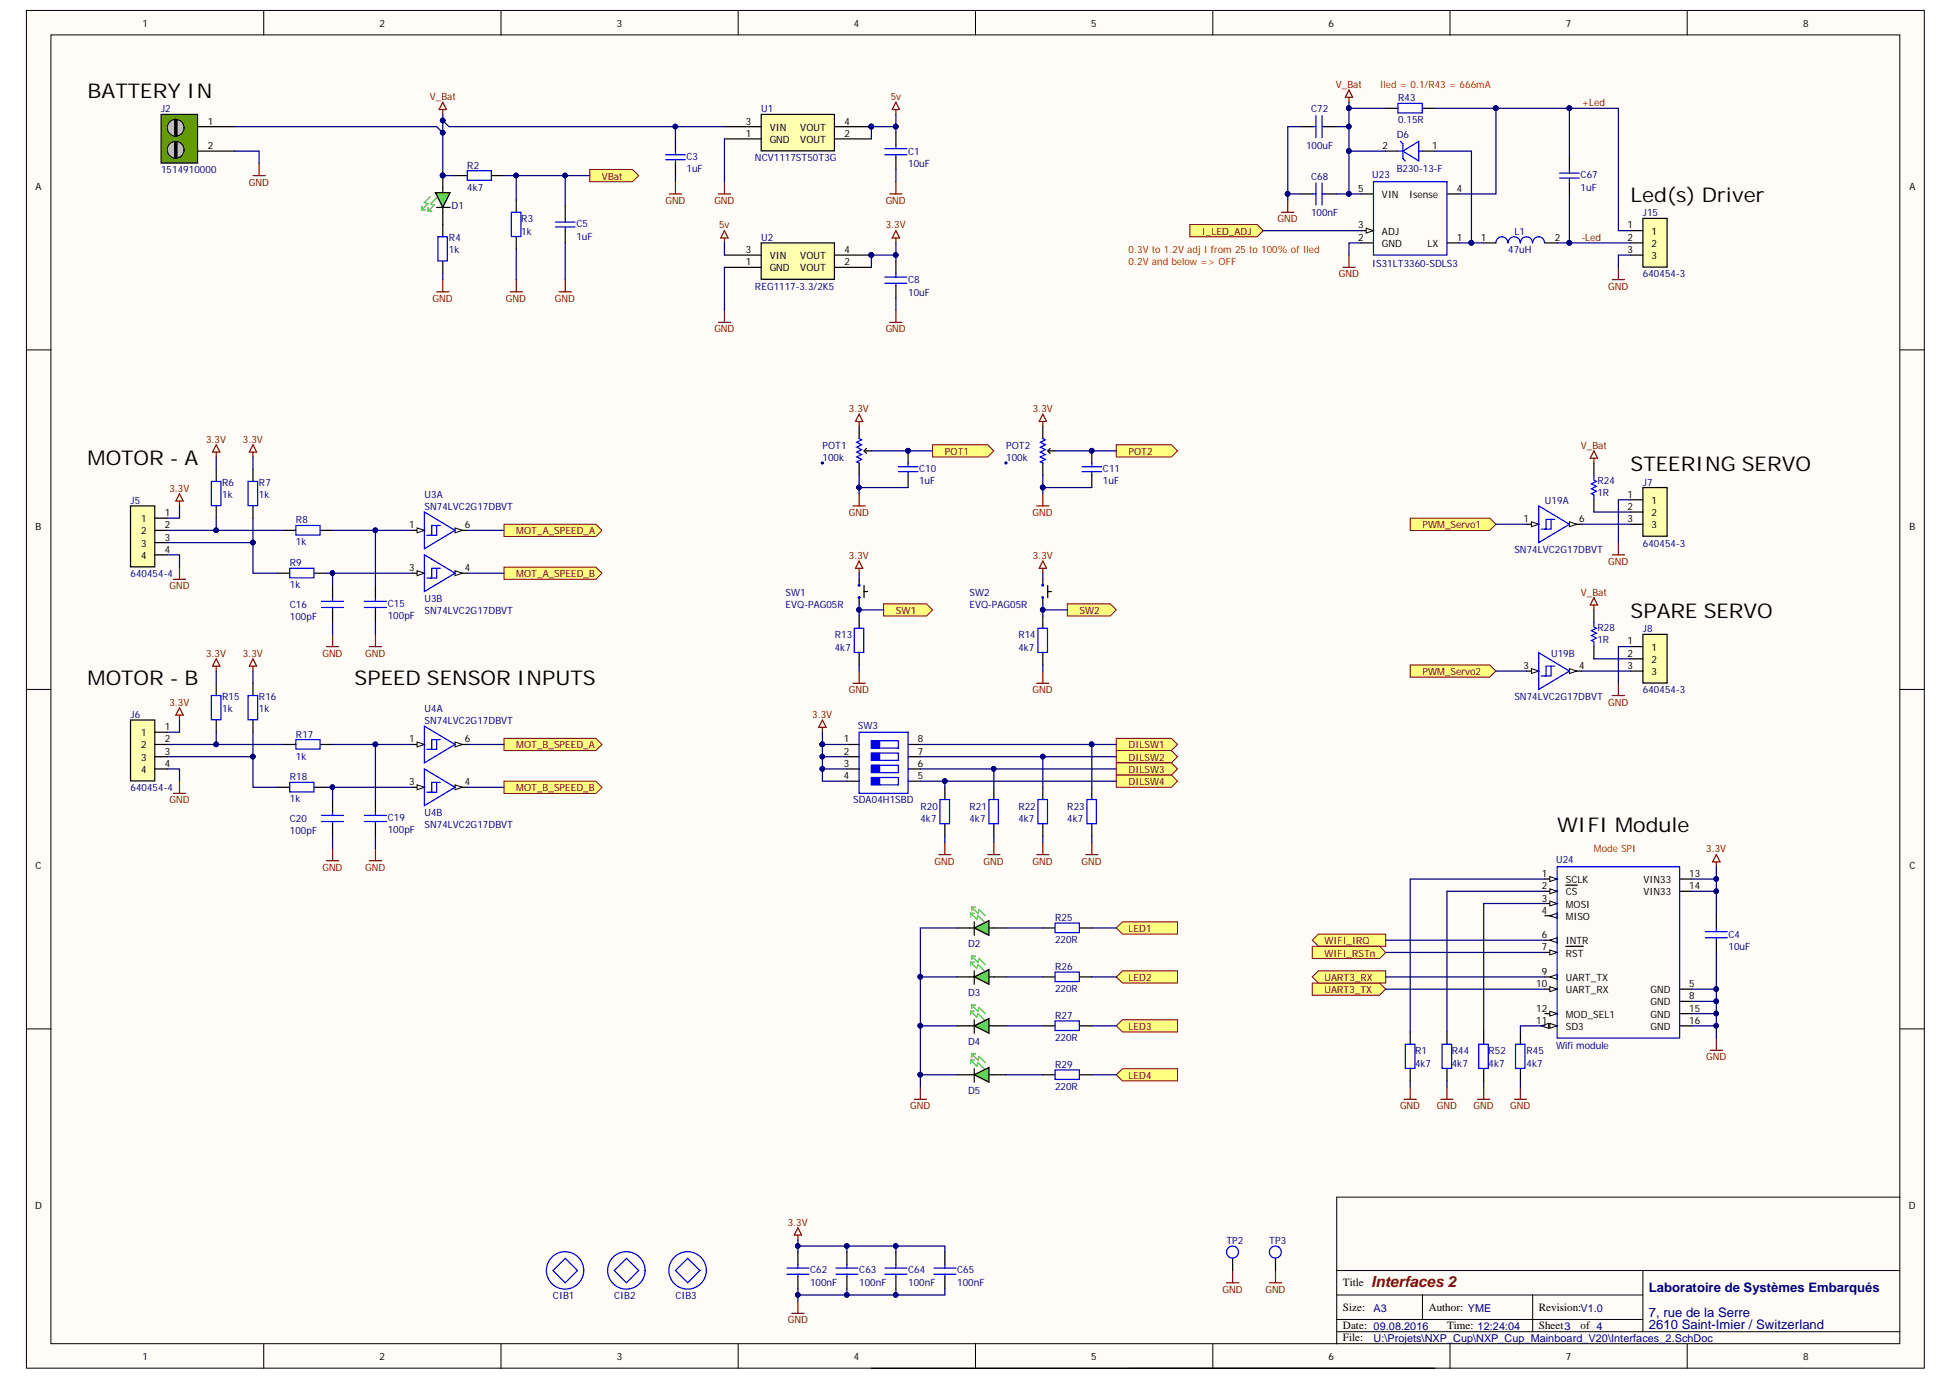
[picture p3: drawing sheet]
<svg xmlns="http://www.w3.org/2000/svg" width="297mm" height="210mm" viewBox="0 0 297 210" stroke-linecap="round" stroke-linejoin="round" font-family="sans-serif">
<defs><g id="words">
<g font-size="3.1">
<text x="13.3" y="14.9">BATTERY IN</text>
<text x="247.9" y="30.7">Led(s) Driver</text>
<text x="13.3" y="70.7">MOTOR - A</text>
<text x="247.9" y="71.6">STEERING SERVO</text>
<text x="247.9" y="93.9">SPARE SERVO</text>
<text x="13.3" y="104.2">MOTOR - B</text>
<text x="53.9" y="104.2">SPEED SENSOR INPUTS</text>
<text x="236.7" y="126.5">WIFI Module</text>
</g>
<text font-size="2.3" fill="#800000" x="208.4" y="195.6">Interfaces 2</text>
<g font-size="2" fill="#000080">
<text x="250.7" y="196.4">Laboratoire de Systèmes Embarqués</text>
<text x="250.7" y="200.1">7, rue de la Serre</text>
<text x="250.7" y="202">2610 Saint-Imier / Switzerland</text>
</g>
<g font-size="1.7">
<text x="204.2" y="195.5">Title</text>
<text x="204.2" y="199.2">Size:</text>
<text x="204.2" y="202">Date: 09.08.2016</text>
<text x="204.2" y="203.9">File:</text>
<text x="217.2" y="199.2">Author: YME</text>
<text x="220" y="202">Time: 12:24:04</text>
<text x="233.9" y="199.2">Revision:V1.0</text>
<text x="233.9" y="202">Sheet3</text>
<text x="240.3" y="202">of 4</text>
</g>
<g font-size="1.6" fill="#000080">
<text x="208.8" y="203.9">U:\Projets\NXP_Cup\NXP_Cup_Mainboard_V20\Interfaces_2.SchDoc</text>
<text x="208.8" y="199.5">A3</text>
</g>
<g font-size="1.5">
<text x="21.7" y="4.1">1</text>
<text x="57.7" y="4.1">2</text>
<text x="93.7" y="4.1">3</text>
<text x="129.8" y="4.1">4</text>
<text x="165.9" y="4.1">5</text>
<text x="202" y="4.1">6</text>
<text x="238" y="4.1">7</text>
<text x="274.1" y="4.1">8</text>
<text x="31.6" y="18.9">1</text>
<text x="31.6" y="22.6">2</text>
<text x="113.4" y="20.8">1</text>
<text x="113.4" y="18.9">3</text>
<text x="117" y="21.7">GND</text>
<text x="117" y="19.9">VIN</text>
<text x="121.7" y="21.7">VOUT</text>
<text x="121.7" y="19.9">VOUT</text>
<text x="128.4" y="20.8">2</text>
<text x="128.4" y="18.9">4</text>
<text x="210.2" y="22.6">2</text>
<text x="217.7" y="22.6">1</text>
<text x="5.4" y="28.9">A</text>
<text x="206.4" y="29.2">5</text>
<text x="221.5" y="29.2">4</text>
<text x="290.3" y="28.9">A</text>
<text x="206.4" y="34.7">3</text>
<text x="210.1" y="35.7">ADJ</text>
<text x="210.1" y="30.1">VIN</text>
<text x="214.2" y="30.1">Isense</text>
<text x="247.4" y="34.7">1</text>
<text x="251.1" y="35.7">1</text>
<text x="113.4" y="40.3">1</text>
<text x="113.4" y="38.4">3</text>
<text x="117" y="41.2">GND</text>
<text x="117" y="39.4">VIN</text>
<text x="121.7" y="41.2">VOUT</text>
<text x="121.7" y="39.4">VOUT</text>
<text x="128.4" y="40.3">2</text>
<text x="128.4" y="38.4">4</text>
<text x="206.4" y="36.6">2</text>
<text x="210.1" y="37.5">GND</text>
<text x="217" y="37.5">LX</text>
<text x="221.5" y="36.6">1</text>
<text x="225.1" y="36.6">1</text>
<text x="236.3" y="36.6">2</text>
<text x="247.4" y="36.6">2</text>
<text x="247.4" y="38.4">3</text>
<text x="251.1" y="37.5">2</text>
<text x="251.1" y="39.4">3</text>
<text x="247.4" y="75.7">1</text>
<text x="247.4" y="77.5">2</text>
<text x="251.1" y="76.6">1</text>
<text x="5.4" y="80.5">B</text>
<text x="21.4" y="79.4">1</text>
<text x="21.4" y="81.2">2</text>
<text x="21.4" y="83.1">3</text>
<text x="25" y="78.4">1</text>
<text x="25" y="80.3">2</text>
<text x="25" y="82.2">3</text>
<text x="62.2" y="80.3">1</text>
<text x="70.7" y="80.3">6</text>
<text x="231.6" y="79.4">1</text>
<text x="240.1" y="79.4">6</text>
<text x="247.4" y="79.4">3</text>
<text x="251.1" y="78.4">2</text>
<text x="251.1" y="80.3">3</text>
<text x="290.3" y="80.5">B</text>
<text x="21.4" y="84.9">4</text>
<text x="25" y="84">4</text>
<text x="62.2" y="86.8">3</text>
<text x="70.7" y="86.8">4</text>
<text x="231.6" y="101.7">3</text>
<text x="240.1" y="101.7">4</text>
<text x="247.4" y="98">1</text>
<text x="247.4" y="99.8">2</text>
<text x="247.4" y="101.7">3</text>
<text x="251.1" y="98.9">1</text>
<text x="251.1" y="100.7">2</text>
<text x="251.1" y="102.6">3</text>
<text x="21.4" y="111.9">1</text>
<text x="21.4" y="113.8">2</text>
<text x="25" y="111">1</text>
<text x="25" y="112.8">2</text>
<text x="62.2" y="112.8">1</text>
<text x="70.7" y="112.8">6</text>
<text x="128.3" y="112.8">1</text>
<text x="139.5" y="112.8">8</text>
<text x="21.4" y="115.6">3</text>
<text x="21.4" y="117.5">4</text>
<text x="25" y="114.7">3</text>
<text x="25" y="116.5">4</text>
<text x="62.2" y="119.3">3</text>
<text x="70.7" y="119.3">4</text>
<text x="128.3" y="114.7">2</text>
<text x="128.3" y="116.5">3</text>
<text x="128.3" y="118.4">4</text>
<text x="139.5" y="118.4">5</text>
<text x="139.5" y="116.5">6</text>
<text x="139.5" y="114.7">7</text>
<text x="5.4" y="132.1">C</text>
<text x="234.4" y="137">3</text>
<text x="234.4" y="133.3">1</text>
<text x="234.4" y="135.2">2</text>
<text x="238" y="138">MOSI</text>
<text x="238" y="134.2">SCLK</text>
<text x="238" y="136.1">CS</text>
<text x="249.8" y="134.2">VIN33</text>
<text x="249.8" y="136.1">VIN33</text>
<text x="256.8" y="133.3">13</text>
<text x="256.8" y="135.2">14</text>
<text x="290.3" y="132.1">C</text>
<text x="234.4" y="138.9">4</text>
<text x="234.4" y="142.6">6</text>
<text x="238" y="139.8">MISO</text>
<text x="238" y="143.5">INTR</text>
<text x="234.4" y="144.5">7</text>
<text x="234.4" y="148.2">9</text>
<text x="238" y="145.4">RST</text>
<text x="238" y="149.1">UART_TX</text>
<text x="233.5" y="155.6">11</text>
<text x="233.5" y="150">10</text>
<text x="233.5" y="153.8">12</text>
<text x="238" y="151">UART_RX</text>
<text x="238" y="154.7">MOD_SEL1</text>
<text x="250.9" y="151">GND</text>
<text x="250.9" y="152.8">GND</text>
<text x="250.9" y="154.7">GND</text>
<text x="256.8" y="150">5</text>
<text x="256.8" y="151.9">8</text>
<text x="256.8" y="153.8">15</text>
<text x="256.8" y="155.6">16</text>
<text x="238" y="156.5">SD3</text>
<text x="250.9" y="156.5">GND</text>
<text x="5.4" y="183.7">D</text>
<text x="290.2" y="183.7">D</text>
<text x="21.7" y="206.7">1</text>
<text x="57.7" y="206.7">2</text>
<text x="93.7" y="206.7">3</text>
<text x="129.8" y="206.7">4</text>
<text x="165.9" y="206.7">5</text>
<text x="202" y="206.7">6</text>
<text x="238" y="206.7">7</text>
<text x="274.1" y="206.7">8</text>
</g>
<g font-size="1.5" fill="#000080">
<text x="24.5" y="17.1">J2</text>
<text x="115.7" y="17.1">U1</text>
<text x="199.3" y="17.1">C72</text>
<text x="212.5" y="15.4">R43</text>
<text x="138.1" y="23.6">C1</text>
<text x="198.5" y="22.6">100uF</text>
<text x="212.3" y="21">D6</text>
<text x="212.5" y="18.8">0.15R</text>
<text x="24.5" y="26.4">1514910000</text>
<text x="71" y="29">4k7</text>
<text x="71" y="25.6">R2</text>
<text x="104.4" y="24.3">C3</text>
<text x="104.4" y="26.2">1uF</text>
<text x="114.8" y="24.5">NCV1117ST50T3G</text>
<text x="138.1" y="25.4">10uF</text>
<text x="199.3" y="27.3">C68</text>
<text x="208.6" y="27.1">U23</text>
<text x="212.3" y="26.2">B230-13-F</text>
<text x="240.3" y="27.1">C67</text>
<text x="240.3" y="29">1uF</text>
<text x="68.6" y="31.8">D1</text>
<text x="79.2" y="33.8">R3</text>
<text x="79.2" y="35.7">1k</text>
<text x="87.6" y="34.6">C5</text>
<text x="199.3" y="32.9">100nF</text>
<text x="230.2" y="35.7">L1</text>
<text x="249.7" y="32.9">J15</text>
<text x="68.2" y="36.6">R4</text>
<text x="68.2" y="38.4">1k</text>
<text x="87.6" y="36.4">1uF</text>
<text x="115.7" y="36.6">U2</text>
<text x="208.6" y="40.5">IS31LT3360-SDLS3</text>
<text x="229.3" y="38.4">47uH</text>
<text x="114.8" y="44">REG1117-3.3/2K5</text>
<text x="138.1" y="44.9">10uF</text>
<text x="138.1" y="43.1">C8</text>
<text x="249.7" y="42.2">640454-3</text>
<text x="125" y="68.2">POT1</text>
<text x="125" y="70.1">100k</text>
<text x="139.7" y="71.7">C10</text>
<text x="152.9" y="68.2">POT2</text>
<text x="152.9" y="70.1">100k</text>
<text x="167.7" y="71.7">C11</text>
<text x="19.8" y="76.6">J5</text>
<text x="33.8" y="73.8">R6</text>
<text x="33.8" y="75.7">1k</text>
<text x="39.4" y="73.8">R7</text>
<text x="39.4" y="75.7">1k</text>
<text x="64.5" y="75.7">U3A</text>
<text x="64.5" y="77.5">SN74LVC2G17DBVT</text>
<text x="139.7" y="73.6">1uF</text>
<text x="167.7" y="73.6">1uF</text>
<text x="234.9" y="76.6">U19A</text>
<text x="242.8" y="73.6">R24</text>
<text x="242.8" y="75.4">1R</text>
<text x="249.7" y="73.8">J7</text>
<text x="45" y="79.5">R8</text>
<text x="45" y="82.9">1k</text>
<text x="249.7" y="83.1">640454-3</text>
<text x="19.8" y="87.7">640454-4</text>
<text x="44.1" y="86">R9</text>
<text x="44.1" y="89.4">1k</text>
<text x="230.2" y="84">SN74LVC2G17DBVT</text>
<text x="44.1" y="94.2">100pF</text>
<text x="44.1" y="92.4">C16</text>
<text x="58.9" y="94.1">100pF</text>
<text x="58.9" y="92.2">C15</text>
<text x="64.5" y="91.5">U3B</text>
<text x="64.5" y="93.3">SN74LVC2G17DBVT</text>
<text x="119.4" y="90.5">SW1</text>
<text x="119.4" y="92.4">EVQ-PAG05R</text>
<text x="147.4" y="90.5">SW2</text>
<text x="147.4" y="92.4">EVQ-PAG05R</text>
<text x="242.8" y="95.9">R28</text>
<text x="126.9" y="98.9">4k7</text>
<text x="126.9" y="97">R13</text>
<text x="154.8" y="98.9">4k7</text>
<text x="154.8" y="97">R14</text>
<text x="235.8" y="99.8">U19B</text>
<text x="242.8" y="97.8">1R</text>
<text x="249.7" y="96.1">J8</text>
<text x="33.8" y="106.3">R15</text>
<text x="39.4" y="106.3">R16</text>
<text x="230.2" y="106.3">SN74LVC2G17DBVT</text>
<text x="249.7" y="105.4">640454-3</text>
<text x="19.8" y="109.1">J6</text>
<text x="33.8" y="108.2">1k</text>
<text x="39.4" y="108.2">1k</text>
<text x="45" y="112.1">R17</text>
<text x="64.5" y="108.2">U4A</text>
<text x="64.5" y="110">SN74LVC2G17DBVT</text>
<text x="130.4" y="110.8">SW3</text>
<text x="44.1" y="118.6">R18</text>
<text x="45" y="115.4">1k</text>
<text x="19.8" y="120.3">640454-4</text>
<text x="44.1" y="121.9">1k</text>
<text x="44.1" y="124.9">C20</text>
<text x="58.9" y="124.7">C19</text>
<text x="64.5" y="124">U4B</text>
<text x="64.5" y="125.8">SN74LVC2G17DBVT</text>
<text x="129.7" y="122.1">SDA04H1SBD</text>
<text x="139.9" y="124.9">4k7</text>
<text x="139.9" y="123">R20</text>
<text x="147.4" y="124.9">4k7</text>
<text x="147.4" y="123">R21</text>
<text x="154.8" y="124.9">4k7</text>
<text x="154.8" y="123">R22</text>
<text x="162.3" y="124.9">4k7</text>
<text x="162.3" y="123">R23</text>
<text x="44.1" y="126.8">100pF</text>
<text x="58.9" y="126.6">100pF</text>
<text x="236.5" y="131.2">U24</text>
<text x="147.2" y="143.9">D2</text>
<text x="160.4" y="143.3">220R</text>
<text x="160.4" y="140">R25</text>
<text x="262.8" y="142.6">C4</text>
<text x="160.4" y="147.4">R26</text>
<text x="262.8" y="144.5">10uF</text>
<text x="147.2" y="151.3">D3</text>
<text x="160.4" y="150.8">220R</text>
<text x="160.4" y="154.9">R27</text>
<text x="147.2" y="158.8">D4</text>
<text x="160.4" y="158.2">220R</text>
<text x="215.1" y="160.3">R1</text>
<text x="220.7" y="160.3">R44</text>
<text x="226.3" y="160.3">R52</text>
<text x="232.1" y="160.3">R45</text>
<text x="236.5" y="159.5">Wifi module</text>
<text x="147.2" y="166.2">D5</text>
<text x="160.4" y="165.7">220R</text>
<text x="160.4" y="162.3">R29</text>
<text x="215.1" y="162.1">4k7</text>
<text x="220.7" y="162.1">4k7</text>
<text x="226.3" y="162.1">4k7</text>
<text x="232.1" y="162.1">4k7</text>
<text x="186.4" y="189.1">TP2</text>
<text x="193" y="189.1">TP3</text>
<text x="84.1" y="197.4">CIB1</text>
<text x="93.4" y="197.4">CIB2</text>
<text x="102.7" y="197.4">CIB3</text>
<text x="123.1" y="195.4">100nF</text>
<text x="123.1" y="193.5">C62</text>
<text x="130.6" y="195.4">100nF</text>
<text x="130.6" y="193.5">C63</text>
<text x="138.1" y="195.4">100nF</text>
<text x="138.1" y="193.5">C64</text>
<text x="145.5" y="195.4">100nF</text>
<text x="145.5" y="193.5">C65</text>
</g>
<g font-size="1.5" fill="#800000">
<text x="65.3" y="15.2">V_Bat</text>
<text x="135.4" y="15.2">5v</text>
<text x="203.1" y="13.4">V_Bat</text>
<text x="240.4" y="16.1">+Led</text>
<text x="37.8" y="28.2">GND</text>
<text x="91.5" y="27.3">VBat</text>
<text x="101.1" y="31">GND</text>
<text x="108.6" y="31">GND</text>
<text x="109.3" y="34.7">5v</text>
<text x="134.6" y="31">GND</text>
<text x="134.6" y="34.7">3.3V</text>
<text x="182.7" y="35.7">I_LED_ADJ</text>
<text x="194.2" y="33.8">GND</text>
<text x="240.4" y="36.6">-Led</text>
<text x="65.8" y="45.9">GND</text>
<text x="76.9" y="45.9">GND</text>
<text x="84.4" y="45.9">GND</text>
<text x="203.5" y="42.2">GND</text>
<text x="244.5" y="44">GND</text>
<text x="108.6" y="50.5">GND</text>
<text x="134.6" y="50.5">GND</text>
<text x="129.1" y="62.6">3.3V</text>
<text x="157" y="62.6">3.3V</text>
<text x="31.3" y="67.3">3.3V</text>
<text x="36.9" y="67.3">3.3V</text>
<text x="143.6" y="69.2">POT1</text>
<text x="171.6" y="69.2">POT2</text>
<text x="240.3" y="68.2">V_Bat</text>
<text x="25.8" y="74.7">3.3V</text>
<text x="78.5" y="81.2">MOT_A_SPEED_A</text>
<text x="129.1" y="78.4">GND</text>
<text x="157" y="78.4">GND</text>
<text x="216.3" y="80.3">PWM_Servo1</text>
<text x="25.8" y="89.6">GND</text>
<text x="78.5" y="87.7">MOT_A_SPEED_B</text>
<text x="129.1" y="84.9">3.3V</text>
<text x="157" y="84.9">3.3V</text>
<text x="244.5" y="85.9">GND</text>
<text x="136.2" y="93.3">SW1</text>
<text x="164.1" y="93.3">SW2</text>
<text x="240.3" y="90.5">V_Bat</text>
<text x="31.3" y="99.8">3.3V</text>
<text x="36.9" y="99.8">3.3V</text>
<text x="49" y="99.8">GND</text>
<text x="55.5" y="99.8">GND</text>
<text x="25.8" y="107.3">3.3V</text>
<text x="129.1" y="105.4">GND</text>
<text x="157" y="105.4">GND</text>
<text x="216.3" y="102.6">PWM_Servo2</text>
<text x="244.5" y="107.3">GND</text>
<text x="78.5" y="113.8">MOT_B_SPEED_A</text>
<text x="123.5" y="109.1">3.3V</text>
<text x="171.6" y="113.8">DILSW1</text>
<text x="171.6" y="115.6">DILSW2</text>
<text x="171.6" y="117.5">DILSW3</text>
<text x="171.6" y="119.3">DILSW4</text>
<text x="25.8" y="122.1">GND</text>
<text x="78.5" y="120.3">MOT_B_SPEED_B</text>
<text x="142.1" y="131.5">GND</text>
<text x="149.5" y="131.5">GND</text>
<text x="157" y="131.5">GND</text>
<text x="164.4" y="131.5">GND</text>
<text x="259.4" y="129.6">3.3V</text>
<text x="49" y="132.4">GND</text>
<text x="55.5" y="132.4">GND</text>
<text x="171.6" y="141.7">LED1</text>
<text x="201.3" y="143.5">WIFI_IRQ</text>
<text x="171.6" y="149.1">LED2</text>
<text x="201.3" y="145.4">WIFI_RSTn</text>
<text x="201.3" y="149.1">UART3_RX</text>
<text x="201.3" y="151">UART3_TX</text>
<text x="171.6" y="156.5">LED3</text>
<text x="259.4" y="161.2">GND</text>
<text x="171.6" y="164">LED4</text>
<text x="138.4" y="168.6">GND</text>
<text x="212.8" y="168.6">GND</text>
<text x="218.4" y="168.6">GND</text>
<text x="224" y="168.6">GND</text>
<text x="229.6" y="168.6">GND</text>
<text x="119.8" y="186.3">3.3V</text>
<text x="185.8" y="196.5">GND</text>
<text x="192.4" y="196.5">GND</text>
<text x="119.8" y="201.1">GND</text>
</g>
<g font-size="1.5" fill="#f00">
<text x="209.7" y="13.4">Iled = 0.1/R43 = 666mA</text>
<text x="171.6" y="38.4">0.3V to 1.2V adj I from 25 to 100% ofIled</text>
<text x="171.6" y="40.3">0.2V and below =&gt; OFF</text>
<text x="242.3" y="129.6">Mode SPI</text>
</g>
</g></defs>
<g fill="#fffcf8" stroke="#000" stroke-width=".15">
<path d="M4 1.6h288.5v206.4h-288.5z"/>
<path d="M7.7 5.3h281.1v198.9h-281.1z"/>
</g>
<g fill="none" stroke="#000" stroke-width=".15">
<path d="M40.1 1.6v3.7M76.2 1.6v3.7M112.2 1.6v3.7M148.3 1.6v3.7M184.4 1.6v3.7M220.4 1.6v3.7M256.5 1.6v3.7M4 53.2h3.7M288.8 53.2h3.8M4 104.8h3.7M288.8 104.8h3.8M4 156.4h3.7"/>
<path d="M288.8 156.4h3.8M203.2 196.8h46.5M203.2 193.1h85.6M216.2 196.8v3.8M233 196.8v5.6M249.7 193.1v9.3M288.8 182h-85.6v22.3M40.1 204.3v3.7M76.2 204.3v3.7M112.2 204.3v3.7M132.5 208h85.6M148.3 204.3v3.7"/>
<path d="M184.4 204.3v3.7M203.2 202.4h85.6M203.2 200.6h46.5M220.4 204.3v3.7M256.5 204.3v3.7"/>
</g>
<path d="M30.1 19.3h5.6M30.1 23h5.6" fill="none" stroke="#000" stroke-width=".19"/>
<path d="M24.5 17.4h5.5v7.4h-5.5z" fill="#690" stroke="#101010" stroke-width=".19"/>
<circle cx="26.7" cy="19.4" r="1.28" fill="#c0c0c0" stroke="#101010" stroke-width=".19"/>
<path d="M26.7 18.3v2.3" fill="none" stroke="#000" stroke-width=".56"/>
<circle cx="26.7" cy="22.8" r="1.28" fill="#c0c0c0" stroke="#101010" stroke-width=".19"/>
<path d="M26.7 21.7v2.2" fill="none" stroke="#000" stroke-width=".56"/>
<path d="M38.5 26.7h1.8M39.4 24.8v1.9M77.5 44.4h1.9M78.5 42.5v1.9" fill="none" stroke="#800000" stroke-width=".19"/>
<path d="M115.7 17.4h11.1v5.5h-11.1z" fill="#ffffb0" stroke="#000" stroke-width=".19"/>
<path d="M110.1 19.3h5.6M126.9 19.3h5.6M66.4 31.5h2M67.3 26.7v2.6M67.3 31.5v2.6M110.1 21.1h5.6M126.9 21.1h5.6" fill="none" stroke="#000" stroke-width=".19"/>
<g fill="#000080" stroke="#000080" stroke-width=".15">
<circle cx="132.4" cy="19.2" r=".35"/>
<circle cx="67.3" cy="26.7" r=".35"/>
</g>
<path d="M101.7 29.5h1.9M102.7 27.6v1.9M109.2 29.5h1.9M110.1 27.6v1.9M135.3 29.5h1.8M136.2 27.6v1.9" fill="none" stroke="#800000" stroke-width=".19"/>
<path d="M64.1 31.3v.6M65.1 31.5v.6M65.4 29.9l-.9 .9 .6 .2-1 .9h.6" fill="none" stroke="#3c3" stroke-width=".19"/>
<path d="M66.2 29.3h2.2l-1.1 2.2z" fill="#3c3"/>
<g fill="none" stroke="#000" stroke-width=".19">
<path d="M66.2 29.3h2.2l-1.1 2.2zM130.6 64.8v1.9M130.6 70.4v1.8M131.5 68.5h1M131.7 68.2l-.4 .3 .4 .4M158.5 64.8v1.9M158.5 70.4v1.8M159.5 68.5h.9M159.6 68.2l-.3 .3 .3 .4M130.6 88.1v.9M130.6 90.8v1M131.3 89v.9h.6"/>
<path d="M131.3 89.9v.9M145.5 148.5h2.6M148.1 147.6v2M150.3 148.5h2.6"/>
</g>
<path d="M66.4 30l-1 1 .6 .2-.9 .9h.5M147.5 146.3h.6M147.7 145.9v-.6l1 1 .1-.6 1 .9M147.7 145.3h.6" fill="none" stroke="#3c3" stroke-width=".19"/>
<g fill="#000080" stroke="#000080" stroke-width=".15">
<circle cx="67.3" cy="26.7" r=".35"/>
<circle cx="152.9" cy="70.4" r=".16"/>
<circle cx="125" cy="70.4" r=".17"/>
</g>
<path d="M66.4 44.4h1.8M67.3 42.5v1.9M129.7 76.9h1.8M130.6 75v1.9M157.6 76.9h1.9M158.5 75v1.9M27.3 118.7v1.9M26.4 120.6h1.8" fill="none" stroke="#800000" stroke-width=".19"/>
<g fill="none" stroke="#00f" stroke-width=".19">
<path d="M130.6 66.7l.4 .2-.8 .3 .8 .4-.8 .4 .8 .3-.8 .4 .8 .4-.8 .4 .8 .3-.8 .4 .4 .2M158.5 66.7l.4 .2-.7 .3 .7 .4-.7 .4 .7 .3-.7 .4 .7 .4-.7 .4 .7 .3-.7 .4 .3 .2"/>
<circle cx="130.6" cy="90.8" r=".13"/>
<circle cx="130.6" cy="89" r=".13"/>
</g>
<path d="M148.1 148.5l2.2-1.1v2.2z" fill="#3c3"/>
<path d="M145.5 141h2.6M148.1 148.5l2.2-1.1v2.2zM148.1 140.1v2.1M150.3 141h2.6" fill="none" stroke="#000" stroke-width=".19"/>
<path d="M147.5 138.8h.6M147.7 138.4v-.5l1 .9 .1-.5 1 .9M147.7 137.9h.6M147.5 146.8v-.5l1 .9 .2-.6 .9 1" fill="none" stroke="#3c3" stroke-width=".19"/>
<path d="M148.1 141l2.2-1.1v2.3z" fill="#3c3"/>
<path d="M148.1 141l2.2-1.1v2.3zM145.5 163.4h2.6M148.1 162.4v2.1M150.3 163.4h2.6" fill="none" stroke="#000" stroke-width=".19"/>
<path d="M147.5 139.4v-.6l1 .9 .2-.5 .9 .9M147.5 161.1h.6M147.7 160.8v-.6l1 .9 .1-.5 1 .9M147.7 160.2h.6" fill="none" stroke="#3c3" stroke-width=".19"/>
<path d="M148.1 163.4l2.2-1.2v2.3z" fill="#3c3"/>
<path d="M145.5 155.9h2.6M148.1 155v2M150.3 155.9h2.6M148.1 163.4l2.2-1.2v2.3z" fill="none" stroke="#000" stroke-width=".19"/>
<path d="M147.5 153.7h.6M147.7 153.3v-.5l1 .9 .1-.6 1 1M147.7 152.8h.6M147.5 161.7v-.6l1 1 .2-.6 .9 .9" fill="none" stroke="#3c3" stroke-width=".19"/>
<path d="M148.1 155.9l2.2-1.1v2.2z" fill="#3c3"/>
<path d="M148.1 155.9l2.2-1.1v2.2z" fill="none" stroke="#000" stroke-width=".19"/>
<path d="M147.5 154.2v-.5l1 .9 .2-.5 .9 .9" fill="none" stroke="#3c3" stroke-width=".19"/>
<path d="M245.1 84.3h1.9M246 82.5v1.8M245.1 105.7h1.9M246 103.9v1.8M139 167.1h1.8M139.9 165.2v1.9M186.5 195h1.8M187.4 193.1v1.9M193 195h1.8M193.9 193.1v1.9" fill="none" stroke="#800000" stroke-width=".19"/>
<path d="M249.7 74.1h3.7v7.4h-3.7z" fill="#ffffb0" stroke="#000" stroke-width=".19"/>
<path d="M247.9 76h1.8M247.9 77.8h1.8M247.9 79.7h1.8" fill="none" stroke="#000" stroke-width=".19"/>
<path d="M249.7 96.4h3.7v7.4h-3.7z" fill="#ffffb0" stroke="#000" stroke-width=".19"/>
<path d="M136.2 20.2v1.8M136.2 23.9v1.9M136.2 39.7v1.9M136.2 43.4v1.9M242.3 70.4v1.8M242.3 76v1.8M242.3 92.7v1.9M242.3 98.3v1.8M247.9 98.3h1.8M247.9 100.1h1.8M247.9 102h1.8" fill="none" stroke="#000" stroke-width=".19"/>
<path d="M134.5 22.6h3.4M134.5 23.5h3.4M136.2 22v.6M136.2 23.5v.4M134.5 42.1h3.4M134.5 43.1h3.4M136.2 41.6v.5M136.2 43.1v.3M242.3 72.2v.8l.4 .2-.8 .3 .8 .4-.8 .4 .8 .4-.8 .3 .4 .2v.8M242.3 94.6v.7l.4 .2-.8 .4 .8 .3-.8 .4 .8 .4-.8 .3 .4 .2v.8" fill="none" stroke="#00f" stroke-width=".19"/>
<path d="M135.3 49h1.8M136.2 47.1v1.9" fill="none" stroke="#800000" stroke-width=".19"/>
<g fill="#ffff80" stroke="#800000" stroke-width=".15">
<path d="M199.5 142.9l.9-.9h10.3v1.8h-10.3z" fill-rule="evenodd"/>
<path d="M199.5 143.8h10.2l1 1-1 .9h-10.2z" fill-rule="evenodd"/>
</g>
<path d="M19.8 109.4h3.7v9.3h-3.7z" fill="#ffffb0" stroke="#000" stroke-width=".19"/>
<path d="M23.6 111.3h1.8M23.6 113.2h1.8M23.6 115h1.8M23.6 116.9h1.8M32.9 103.9v1.8M32.9 109.4v1.9M42.2 119.7h1.8M47.8 119.7h1.8M69.2 119.7h1.8M50.6 121.5v1.9M50.6 125.2v1.9" fill="none" stroke="#000" stroke-width=".19"/>
<path d="M27.3 107.6l.5 1.1h-1.1zM27.3 108.7v.7M32.9 100.1l.5 1.2h-1.1zM32.9 101.3v.7M49.6 130.8h1.9M50.6 129v1.8" fill="none" stroke="#800000" stroke-width=".19"/>
<path d="M32.1 105.7h1.5v3.7h-1.5zM44 118.9h3.7v1.5h-3.7zM48.9 123.9h3.3M48.9 124.9h3.3M50.6 123.4v.5M50.6 124.9v.3" fill="none" stroke="#00f" stroke-width=".19"/>
<path d="M69.2 119.3l1.1 .4-1.1 .3z" fill="#fffcf8"/>
<path d="M69.2 119.3l1.1 .4-1.1 .3z" fill="none" stroke="#000" stroke-width=".15"/>
<path d="M62.7 119.7h1.8" fill="none" stroke="#000" stroke-width=".19"/>
<path d="M63.4 119.3l1.1 .4-1.1 .3z" fill="#fffcf8"/>
<path d="M63.4 119.3l1.1 .4-1.1 .3z" fill="none" stroke="#000" stroke-width=".15"/>
<path d="M64.5 116.9l4.7 2.8-4.7 2.8zM66.4 118.9v1.5h-1M66.4 112.4v1.5h-1M66.9 118.9h-1.3v1.5h-.7M66.9 112.4h-1.3v1.5h-.7" fill="none" stroke="#00f" stroke-width=".19"/>
<path d="M69.2 113.2h1.8" fill="none" stroke="#000" stroke-width=".19"/>
<path d="M69.2 112.8l1.1 .4-1.1 .3z" fill="#fffcf8"/>
<path d="M69.2 112.8l1.1 .4-1.1 .3z" fill="none" stroke="#000" stroke-width=".15"/>
<path d="M62.7 113.2h1.8" fill="none" stroke="#000" stroke-width=".19"/>
<path d="M63.4 112.8l1.1 .4-1.1 .3z" fill="#fffcf8"/>
<path d="M63.4 112.8l1.1 .4-1.1 .3z" fill="none" stroke="#000" stroke-width=".15"/>
<path d="M37.7 105.7h1.5v3.7h-1.5zM45 112.4h3.7v1.5h-3.7zM64.5 110.4l4.7 2.8-4.7 2.7zM55.4 123.9h3.3M55.4 124.9h3.3M57.1 123.4v.5M57.1 124.9v.3" fill="none" stroke="#00f" stroke-width=".19"/>
<path d="M26.4 88.1h1.8M27.3 86.2v1.9M38.5 100.1l.5 1.2h-1.1zM38.5 101.3v.7M56.1 130.8h1.9M57.1 129v1.8" fill="none" stroke="#800000" stroke-width=".19"/>
<path d="M38.5 103.9v1.8M38.5 109.4v1.9M43.1 113.2h1.9M48.7 113.2h1.9M57.1 121.5v1.9M57.1 125.2v1.9" fill="none" stroke="#000" stroke-width=".19"/>
<path d="M19.8 76.9h3.7v9.3h-3.7z" fill="#ffffb0" stroke="#000" stroke-width=".19"/>
<path d="M23.6 78.8h1.8M32.9 71.3v1.9M32.9 76.9v1.9M23.6 80.6h1.8M23.6 82.5h1.8M23.6 84.3h1.8M42.2 87.1h1.8M47.8 87.1h1.8M50.6 89v1.8M50.6 92.7v1.9M69.2 87.1h1.8" fill="none" stroke="#000" stroke-width=".19"/>
<path d="M27.3 75l.5 1.2h-1.1zM27.3 76.2v.7M32.9 67.6l.5 1.1h-1.1zM32.9 68.7v.8M49.6 98.3h1.9M50.6 96.4v1.9" fill="none" stroke="#800000" stroke-width=".19"/>
<path d="M32.1 73.2h1.5v3.7h-1.5zM44 86.4h3.7v1.4h-3.7zM48.9 91.4h3.3M48.9 92.3h3.3M50.6 90.8v.6M50.6 92.3v.4" fill="none" stroke="#00f" stroke-width=".19"/>
<path d="M69.2 86.8l1.1 .3-1.1 .4z" fill="#fffcf8"/>
<path d="M69.2 86.8l1.1 .3-1.1 .4z" fill="none" stroke="#000" stroke-width=".15"/>
<path d="M62.7 87.1h1.8" fill="none" stroke="#000" stroke-width=".19"/>
<path d="M63.4 86.8l1.1 .3-1.1 .4z" fill="#fffcf8"/>
<path d="M63.4 86.8l1.1 .3-1.1 .4z" fill="none" stroke="#000" stroke-width=".15"/>
<path d="M66.4 79.9v1.5h-1M66.9 79.9h-1.3v1.5h-.7M64.5 84.3l4.7 2.8-4.7 2.8zM66.4 86.4v1.5h-1M66.9 86.4h-1.3v1.5h-.7" fill="none" stroke="#00f" stroke-width=".19"/>
<path d="M69.2 80.6h1.8" fill="none" stroke="#000" stroke-width=".19"/>
<path d="M69.2 80.2l1.1 .4-1.1 .4z" fill="#fffcf8"/>
<path d="M69.2 80.2l1.1 .4-1.1 .4z" fill="none" stroke="#000" stroke-width=".15"/>
<path d="M62.7 80.6h1.8" fill="none" stroke="#000" stroke-width=".19"/>
<path d="M63.4 80.2l1.1 .4-1.1 .4z" fill="#fffcf8"/>
<path d="M63.4 80.2l1.1 .4-1.1 .4z" fill="none" stroke="#000" stroke-width=".15"/>
<path d="M37.7 73.2h1.5v3.7h-1.5zM45 79.9h3.7v1.4h-3.7zM64.5 77.8l4.7 2.8-4.7 2.8zM55.4 91.4h3.3M55.4 92.3h3.3M57.1 90.8v.6M57.1 92.3v.4" fill="none" stroke="#00f" stroke-width=".19"/>
<path d="M38.5 67.6l.5 1.1h-1.1zM38.5 68.7v.8M56.1 98.3h1.9M57.1 96.4v1.9" fill="none" stroke="#800000" stroke-width=".19"/>
<path d="M38.5 71.3v1.9M38.5 76.9v1.9M43.1 80.6h1.9M48.7 80.6h1.9M57.1 89v1.8M57.1 92.7v1.9" fill="none" stroke="#000" stroke-width=".19"/>
<g fill="#ffff80" stroke="#800000" stroke-width=".15">
<path d="M76.6 79.7h14l.9 .9-.9 .9h-14z" fill-rule="evenodd"/>
<path d="M76.6 86.2h14l.9 .9-.9 1h-14z" fill-rule="evenodd"/>
<path d="M76.6 112.2h14l.9 1-.9 .9h-14z" fill-rule="evenodd"/>
<path d="M76.6 118.7h14l.9 1-.9 .9h-14z" fill-rule="evenodd"/>
<path d="M214.4 78.8h12.1l.9 .9-.9 .9h-12.1z" fill-rule="evenodd"/>
<path d="M214.4 101.1h12.1l.9 .9-.9 .9h-12.1z" fill-rule="evenodd"/>
</g>
<path d="M136.2 35.1l.5 1.1h-1.1zM136.2 36.2v.7" fill="none" stroke="#800000" stroke-width=".19"/>
<g fill="#ffff80" stroke="#800000" stroke-width=".15">
<path d="M141.8 67.6h8.4l.9 .9-.9 1h-8.4z" fill-rule="evenodd"/>
<path d="M169.7 67.6h8.4l.9 .9-.9 1h-8.4z" fill-rule="evenodd"/>
<path d="M169.7 141l.9-.9h8.4v1.9h-8.4z" fill-rule="evenodd"/>
<path d="M169.7 148.5l.9-.9h8.4v1.8h-8.4z" fill-rule="evenodd"/>
<path d="M169.7 155.9l.9-.9h8.4v1.9h-8.4z" fill-rule="evenodd"/>
<path d="M169.7 163.4l.9-1h8.4v1.9h-8.4z" fill-rule="evenodd"/>
<path d="M89.6 25.8h6.6l.9 .9-.9 .9h-6.6z" fill-rule="evenodd"/>
</g>
<path d="M130.6 85.3l.6 1.1h-1.2zM130.6 86.4v.7M129.7 103.9h1.8M130.6 102v1.9" fill="none" stroke="#800000" stroke-width=".19"/>
<path d="M134.3 91.8h6.5l1 .9-1 .9h-6.5z" fill-rule="evenodd" fill="#ffff80" stroke="#800000" stroke-width=".15"/>
<path d="M158.5 88.1v.9M158.5 90.8v1M159.3 89v.9h.5M159.3 89.9v.9" fill="none" stroke="#000" stroke-width=".19"/>
<g fill="none" stroke="#00f" stroke-width=".19">
<circle cx="158.5" cy="90.8" r=".13"/>
<circle cx="158.5" cy="89" r=".13"/>
</g>
<path d="M158.5 85.3l.6 1.1h-1.1zM158.5 86.4v.7M157.6 103.9h1.9M158.5 102v1.9" fill="none" stroke="#800000" stroke-width=".19"/>
<path d="M162.3 91.8h6.5l.9 .9-.9 .9h-6.5z" fill-rule="evenodd" fill="#ffff80" stroke="#800000" stroke-width=".15"/>
<path d="M125 109.4l.6 1.2h-1.1zM125 110.6v.7M142.7 129.9h1.9M143.6 128v1.9M150.2 129.9h1.8M151.1 128v1.9M157.6 129.9h1.9M158.5 128v1.9M165 129.9h1.9M166 128v1.9" fill="none" stroke="#800000" stroke-width=".19"/>
<g fill="#ffff80" stroke="#800000" stroke-width=".15">
<path d="M169.7 112.2h8.4l.9 1-.9 .9h-8.4z" fill-rule="evenodd"/>
<path d="M169.7 114.1h8.4l.9 .9-.9 .9h-8.4z" fill-rule="evenodd"/>
<path d="M169.7 115.9h8.4l.9 1-.9 .9h-8.4z" fill-rule="evenodd"/>
<path d="M169.7 117.8h8.4l.9 .9-.9 1h-8.4z" fill-rule="evenodd"/>
</g>
<g fill="none" stroke="#000" stroke-width=".19">
<path d="M67.3 34.1v1.9M67.3 39.7v1.9M69.2 26.7h1.8M74.8 26.7h1.8M78.5 30.4v1.9M78.5 36v1.8M85.9 31.3v1.9M85.9 35.1v1.8M102.7 21.1v1.9M102.7 24.8v1.9M138.1 68.5v1.9M138.1 72.2v1.9"/>
<path d="M166 68.5v1.9M166 72.2v1.9M238.6 79.7h1.8M130.6 93.6v1.9M130.6 99.2v1.9M158.5 93.6v1.9M158.5 99.2v1.9M143.6 119.7v1.8M151.1 119.7v1.8M158.5 119.7v1.8M166 119.7v1.8M143.6 125.2v1.9"/>
<path d="M151.1 125.2v1.9M158.5 125.2v1.9M166 125.2v1.9M260.9 139.2v1.8M158.5 141h1.9M158.5 148.5h1.9M158.5 155.9h1.9M164.1 141h1.9M164.1 148.5h1.9M164.1 155.9h1.9M260.9 142.9v1.9M158.5 163.4h1.9"/>
<path d="M164.1 163.4h1.9M187.4 191.3v1.8M193.9 191.3v1.8"/>
</g>
<g fill="none" stroke="#00f" stroke-width=".19">
<path d="M66.6 36h1.4v3.7h-1.4zM71 25.9h3.7v1.5h-3.7zM77.7 32.3h1.5v3.6h-1.5zM84.4 34.5h3M84.4 33.8h3M85.9 33.2v.6M85.9 34.5v.6M101.2 24.3h3M101.2 23.5h3M102.7 23v.5M102.7 24.3v.5M136.6 71.7h2.9"/>
<path d="M136.6 70.9h2.9M138.1 70.4v.5M138.1 71.7v.5M164.5 71.7h3M164.5 70.9h3M166 70.4v.5M166 71.7v.5M235.8 78.9v1.5h-.9M236.3 78.9h-1.3v1.5h-.7M129.9 95.5h1.4v3.7h-1.4zM157.8 95.5h1.4v3.7h-1.4zM142.9 121.5h1.4v3.7h-1.4z"/>
<path d="M150.3 121.5h1.5v3.7h-1.5zM157.8 121.5h1.4v3.7h-1.4zM165.2 121.5h1.5v3.7h-1.5zM160.4 140.3h3.7v1.5h-3.7zM160.4 147.7h3.7v1.5h-3.7zM160.4 155.2h3.7v1.4h-3.7zM259.2 141.6h3.4M259.2 142.5h3.4M260.9 141v.6M260.9 142.5v.4M160.4 162.6h3.7v1.5h-3.7zM187.8 189.5a.91 .91 0 0 0-1.3 .8 .91 .91 0 0 0 1.3 .8 .91 .91 0 0 0 0-1.6"/>
<path d="M194.3 189.5a.91 .91 0 0 0-1.3 .8 .91 .91 0 0 0 1.3 .8 .91 .91 0 0 0 0-1.6"/>
</g>
<g fill="#000080" stroke="#000080" stroke-width=".15">
<circle cx="138" cy="68.5" r=".35"/>
<circle cx="165.9" cy="68.5" r=".35"/>
</g>
<path d="M85 44.4h1.9M85.9 42.5v1.9M260 159.6h1.8M260.9 157.8v1.8" fill="none" stroke="#800000" stroke-width=".19"/>
<path d="M238.6 79.3l1.1 .4-1.1 .4z" fill="#fffcf8"/>
<path d="M238.6 79.3l1.1 .4-1.1 .4z" fill="none" stroke="#000" stroke-width=".15"/>
<path d="M232.1 79.7h1.8" fill="none" stroke="#000" stroke-width=".19"/>
<path d="M232.8 79.3l1.1 .4-1.1 .4z" fill="#fffcf8"/>
<path d="M232.8 79.3l1.1 .4-1.1 .4z" fill="none" stroke="#000" stroke-width=".15"/>
<path d="M233.9 76.9l4.7 2.8-4.7 2.8z" fill="none" stroke="#00f" stroke-width=".19"/>
<path d="M238.6 102h1.8" fill="none" stroke="#000" stroke-width=".19"/>
<path d="M238.6 101.6l1.1 .4-1.1 .4z" fill="#fffcf8"/>
<path d="M238.6 101.6l1.1 .4-1.1 .4z" fill="none" stroke="#000" stroke-width=".15"/>
<path d="M232.1 102h1.8" fill="none" stroke="#000" stroke-width=".19"/>
<path d="M232.8 101.6l1.1 .4-1.1 .4z" fill="#fffcf8"/>
<path d="M232.8 101.6l1.1 .4-1.1 .4z" fill="none" stroke="#000" stroke-width=".15"/>
<g fill="none" stroke="#00f" stroke-width=".19">
<path d="M233.9 99.2l4.7 2.8-4.7 2.8zM130.6 111.3h7.5v9.3h-7.5zM132.5 112.6h4.1v1.1h-4.1zM132.5 114.5h4.1v1.1h-4.1zM132.5 116.3h4.1v1.1h-4.1zM132.5 118.2h4.1v1.1h-4.1zM235.8 101.3v1.4h-.9M236.3 101.3h-1.3v1.4h-.7M119.6 192.7h3.4M119.6 193.7h3.4M121.3 192.2v.5M121.3 193.7v.3"/>
<path d="M127.1 192.7h3.3M127.1 193.7h3.3M128.7 192.2v.5M128.7 193.7v.3M134.5 192.7h3.4M134.5 193.7h3.4M136.2 192.2v.5M136.2 193.7v.3M142 192.7h3.3M142 193.7h3.3M143.6 192.2v.5M143.6 193.7v.3"/>
</g>
<g fill="none" stroke="#800000" stroke-width=".19">
<path d="M67.3 15.5l.6 1.1h-1.1zM67.3 16.6v.8M136.2 15.5l.5 1.1h-1.1zM136.2 16.6v.8M110.1 35.1l.6 1.1h-1.1zM110.1 36.2v.7M130.6 62.9l.6 1.2h-1.2zM130.6 64.1v.7M158.5 62.9l.6 1.2h-1.1zM158.5 64.1v.7M242.3 69.6v.8M242.3 68.5l.6 1.1h-1.2z"/>
<path d="M242.3 90.8l.6 1.2h-1.2zM242.3 92v.7M120.4 199.6h1.8M121.3 186.6l.6 1.1h-1.2zM121.3 187.7v.8M121.3 197.8v1.8"/>
</g>
<g fill="none" stroke="#000" stroke-width=".19">
<path d="M206.9 36.9h1.9M206.9 35.1h1.9M220 36.9h1.8M128.7 113.2h1.9M128.7 115h1.9M128.7 116.9h1.9M128.7 118.7h1.9M138.1 113.2h1.8M138.1 115h1.8M138.1 116.9h1.8M138.1 118.7h1.8M121.3 190.3v1.9"/>
<path d="M121.3 194v1.9M128.7 190.3v1.9M128.7 194v1.9M136.2 190.3v1.9M136.2 194v1.9M143.6 190.3v1.9M143.6 194v1.9"/>
</g>
<g fill="#00f" stroke="#00f" stroke-width=".15">
<path d="M132.5 112.6h1.2v1.1h-1.2z"/>
<path d="M132.5 114.5h1.2v1h-1.2z"/>
<path d="M132.5 116.3h1.2v1.1h-1.2z"/>
<path d="M132.5 118.2h1.2v1.1h-1.2z"/>
</g>
<path d="M207.7 34.7l1.1 .4-1.1 .3z" fill="#fffcf8"/>
<path d="M207.7 34.7l1.1 .4-1.1 .3z" fill="none" stroke="#000" stroke-width=".15"/>
<path d="M210.7 16.5h1.8M216.2 16.5h1.9M197.6 29.5h1.9M201.3 29.5h1.9M206.9 29.5h1.9M210.7 23h1.8M216.2 23h1.9M220 29.5h1.8M225.5 36.9h1.9M234.9 36.9h1.8" fill="none" stroke="#000" stroke-width=".19"/>
<g fill="none" stroke="#00f" stroke-width=".19">
<path d="M212.5 15.7h3.7v1.5h-3.7zM199.5 29.5h.5M200 27.8v3.4M201 29.5h.3M201 27.8v3.4M208.8 27.6h11.2v11.2h-11.2zM212.5 23h.8M212.9 21.5l.4 .4v2.2l.3 .4M213.3 23l2.4-1.5v3zM215.7 23h.5M229.2 36.9a.9 .9 0 0 0-.9-.9 .9 .9 0 0 0-.9 .9M231.1 36.9a.91 .91 0 0 0-.9-.9 .91 .91 0 0 0-.9 .9"/>
<path d="M233 36.9a.91 .91 0 0 0-1-.9 .91 .91 0 0 0-.9 .9M234.8 36.9a.9 .9 0 0 0-.9-.9 .9 .9 0 0 0-.9 .9"/>
</g>
<path d="M205.1 14.8v.7M205.1 13.7l.5 1.1h-1.1zM205.1 38.8v1.8M204.1 40.6h1.9" fill="none" stroke="#800000" stroke-width=".19"/>
<path d="M180.9 34.1h10.2l.9 1-.9 .9h-10.2z" fill-rule="evenodd" fill="#ffff80" stroke="#800000" stroke-width=".15"/>
<path d="M238.6 23.9v1.9M238.6 27.6v1.9" fill="none" stroke="#000" stroke-width=".19"/>
<path d="M237.1 27.1h3M237.1 26.3h3M238.6 25.8v.5M238.6 27.1v.5" fill="none" stroke="#00f" stroke-width=".19"/>
<path d="M194.8 32.3h1.9M195.8 30.4v1.9" fill="none" stroke="#800000" stroke-width=".19"/>
<path d="M249.7 33.2h3.7v7.4h-3.7z" fill="#ffffb0" stroke="#000" stroke-width=".19"/>
<path d="M197.6 19.3h1.9M201.3 19.3h1.9M247.9 35.1h1.8M247.9 36.9h1.8M247.9 38.8h1.8" fill="none" stroke="#000" stroke-width=".19"/>
<path d="M245.1 42.5h1.9M246 40.6v1.9" fill="none" stroke="#800000" stroke-width=".19"/>
<path d="M199.5 19.3h.5M200 17.6v3.3M201 19.3h.3M201 17.6v3.3M84.1 193.1l1.8-1.8 1.9 1.8-1.9 1.9zM88.7 193.1a2.84 2.84 0 0 0-4-2.6 2.84 2.84 0 0 0-.6 4.8 2.84 2.84 0 0 0 4.6-1.5v-.7M93.4 193.1l1.8-1.8 1.9 1.8-1.9 1.9zM98.1 193.1a2.85 2.85 0 0 0-4.1-2.6 2.85 2.85 0 0 0-.6 4.8 2.85 2.85 0 0 0 4.6-1.5l.1-.7M102.7 193.1l1.8-1.8 1.9 1.8-1.9 1.9zM107.4 193.1a2.85 2.85 0 0 0-4.1-2.6 2.85 2.85 0 0 0-.6 4.8 2.85 2.85 0 0 0 4.6-1.5l.1-.7" fill="none" stroke="#00f" stroke-width=".19"/>
<path d="M115.7 36.9h11.1v5.6h-11.1z" fill="#ffffb0" stroke="#000" stroke-width=".19"/>
<path d="M110.1 38.8h5.6M126.9 38.8h5.6M110.1 40.6h5.6M126.9 40.6h5.6M234.9 137.3h1.8" fill="none" stroke="#000" stroke-width=".19"/>
<circle cx="132.4" cy="38.8" r=".35" fill="#000080" stroke="#000080" stroke-width=".15"/>
<path d="M109.2 49h1.9M110.1 47.1v1.9" fill="none" stroke="#800000" stroke-width=".19"/>
<path d="M235.6 137l1.1 .3-1.1 .4z" fill="#fffcf8"/>
<path d="M235.6 137l1.1 .3-1.1 .4z" fill="none" stroke="#000" stroke-width=".15"/>
<path d="M234.9 139.2h1.8" fill="none" stroke="#000" stroke-width=".19"/>
<path d="M235.6 139.2l1.1-.4v.8z" fill="#fffcf8"/>
<path d="M235.6 139.2l1.1-.4v.8z" fill="none" stroke="#000" stroke-width=".15"/>
<path d="M234.9 142.9h1.8" fill="none" stroke="#000" stroke-width=".19"/>
<path d="M235.6 142.9l1.1-.4v.8z" fill="#fffcf8"/>
<path d="M235.6 142.9l1.1-.4v.8z" fill="none" stroke="#000" stroke-width=".15"/>
<path d="M234.9 144.8h1.8" fill="none" stroke="#000" stroke-width=".19"/>
<path d="M235.6 144.4l1.1 .4-1.1 .3z" fill="#fffcf8"/>
<path d="M235.6 144.4l1.1 .4-1.1 .3z" fill="none" stroke="#000" stroke-width=".15"/>
<path d="M234.9 148.5h1.8M238 143.8h2.7" fill="none" stroke="#000" stroke-width=".19"/>
<path d="M235.6 148.5l1.1-.4v.8z" fill="#fffcf8"/>
<path d="M235.6 148.5l1.1-.4v.8z" fill="none" stroke="#000" stroke-width=".15"/>
<path d="M234.9 155.9h1.8" fill="none" stroke="#000" stroke-width=".19"/>
<path d="M235.6 155.6l1.1 .3-1.1 .4z" fill="#fffcf8"/>
<path d="M235.6 155.6l1.1 .3-1.1 .4z" fill="none" stroke="#000" stroke-width=".15"/>
<path d="M234.3 155.9l1.1-.3v.7z" fill="#fffcf8"/>
<path d="M234.3 155.9l1.1-.3v.7z" fill="none" stroke="#000" stroke-width=".15"/>
<path d="M234.9 150.3h1.8" fill="none" stroke="#000" stroke-width=".19"/>
<path d="M235.6 150l1.1 .3-1.1 .4z" fill="#fffcf8"/>
<path d="M235.6 150l1.1 .3-1.1 .4z" fill="none" stroke="#000" stroke-width=".15"/>
<path d="M234.9 154.1h1.8M255.3 150.3h1.9M255.3 152.2h1.9M255.3 154.1h1.9M255.3 155.9h1.9" fill="none" stroke="#000" stroke-width=".19"/>
<path d="M235.6 153.7l1.1 .4-1.1 .3z" fill="#fffcf8"/>
<path d="M235.6 153.7l1.1 .4-1.1 .3z" fill="none" stroke="#000" stroke-width=".15"/>
<path d="M234.9 133.6h1.8M255.3 133.6h1.9M255.3 135.5h1.9" fill="none" stroke="#000" stroke-width=".19"/>
<path d="M235.6 133.2l1.1 .4-1.1 .4z" fill="#fffcf8"/>
<path d="M235.6 133.2l1.1 .4-1.1 .4z" fill="none" stroke="#000" stroke-width=".15"/>
<path d="M234.9 135.5h1.8" fill="none" stroke="#000" stroke-width=".19"/>
<path d="M235.6 135.1l1.1 .4-1.1 .3z" fill="#fffcf8"/>
<path d="M235.6 135.1l1.1 .4-1.1 .3z" fill="none" stroke="#000" stroke-width=".15"/>
<path d="M238 134.5h1.7M231.1 156.9v1.8M231.1 162.4v1.9" fill="none" stroke="#000" stroke-width=".19"/>
<path d="M236.7 131.8h18.6v26h-18.6zM230.4 158.7h1.4v3.7h-1.4z" fill="none" stroke="#00f" stroke-width=".19"/>
<path d="M260.9 129.9l.6 1.1h-1.1zM260.9 131v.8M230.2 167.1h1.9M231.1 165.2v1.9" fill="none" stroke="#800000" stroke-width=".19"/>
<g fill="#ffff80" stroke="#800000" stroke-width=".15">
<path d="M199.5 149.4h10.2l1 .9-1 1h-10.2z" fill-rule="evenodd"/>
<path d="M199.5 148.5l.9-.9h10.3v1.8h-10.3z" fill-rule="evenodd"/>
</g>
<path d="M214.4 156.9v1.8M220 156.9v1.8M225.5 156.9v1.8M214.4 162.4v1.9M220 162.4v1.9M225.5 162.4v1.9" fill="none" stroke="#000" stroke-width=".19"/>
<path d="M213.6 158.7h1.5v3.7h-1.5zM219.2 158.7h1.5v3.7h-1.5zM224.8 158.7h1.4v3.7h-1.4z" fill="none" stroke="#00f" stroke-width=".19"/>
<path d="M213.4 167.1h1.9M214.4 165.2v1.9M219 167.1h1.9M220 165.2v1.9M224.6 167.1h1.9M225.5 165.2v1.9" fill="none" stroke="#800000" stroke-width=".19"/>
<g fill="none" stroke="#000080" stroke-width=".19">
<path d="M35.7 19.3h30.7l.9 .9M67.3 17.4v9.3h1.9M67.3 18.3l.9 1h41.9M102.7 19.3v1.8M136.2 19.3h-3.7v1.8M136.2 17.4v2.8M197.6 19.3h-1.8v10.2M203.2 19.3h1.9M205.1 16.5v6.5M205.1 15.5v1M205.1 16.5h5.6M218.1 16.5h20.5"/>
<path d="M227.4 16.5v13h-5.6M238.6 16.5h7.4v18.6h1.9M238.6 16.5v7.4M35.7 23h3.7v1.8M76.6 26.7h13M78.5 26.7v3.7M78.5 37.8v4.7M85.9 26.7v4.6M85.9 36.9v5.6M102.7 26.7v.9M110.1 21.1v6.5M110.1 36.9v1.9"/>
<path d="M136.2 36.9v2.8M136.2 38.8h-3.7v1.8M136.2 25.8v1.8M192 35.1h14.9M195.8 29.5h1.8M195.8 29.5v.9M203.2 29.5h3.7M205.1 23v6.5M205.1 23h5.6M206.9 36.9h-1.8v1.9M218.1 23h5.6v13.9M221.8 36.9h3.7"/>
<path d="M236.7 36.9h11.2M238.6 29.5v7.4M247.9 38.8h-1.9v1.8M67.3 41.6v.9M110.1 40.6v6.5M136.2 45.3v1.8M27.3 76.9v1.9h-1.9M32.9 69.5v1.8M32.9 78.8v1.8M38.5 78.8v8.3h3.7M38.5 69.5v1.8M130.6 72.2v2.8"/>
<path d="M130.6 74.1h7.5M132.5 68.5h9.3M158.5 74.1h7.5M158.5 72.2v2.8M160.4 68.5h9.3M227.4 79.7h4.7M240.4 79.7h7.5M242.3 77.8h5.6M247.9 76h-1.9v6.5M25.4 84.3h1.9v1.9M25.4 80.6h17.7M25.4 82.5h13.1"/>
<path d="M49.6 87.1h13.1M50.6 80.6h12.1M50.6 87.1v1.9M50.6 94.6v1.8M57.1 80.6v8.4M57.1 94.6v1.8M71 80.6h5.6M71 87.1h5.6M130.6 91.8v1.8M130.6 87.1v1M130.6 92.7h3.7M158.5 91.8v1.8"/>
<path d="M158.5 92.7h3.8M158.5 87.1v1M247.9 98.3h-1.9v5.6M25.4 116.9h1.9v1.8M25.4 113.2h17.7M25.4 115h13.1M27.3 109.4v1.9h-1.9M32.9 102v1.9M32.9 111.3v1.9M38.5 111.3v8.4h3.7M38.5 102v1.9M49.6 119.7h13.1"/>
<path d="M50.6 113.2h12.1M50.6 119.7v1.8M57.1 113.2v8.3M71 113.2h5.6M71 119.7h5.6M125 113.2v5.5h3.7M125 116.9h3.7M125 115h3.7M125 113.2h3.7M125 111.3v1.9M130.6 101.1v.9M139.9 118.7h29.8"/>
<path d="M139.9 116.9h29.8M139.9 115h29.8M139.9 113.2h29.8M143.6 118.7v1M151.1 116.9v2.8M158.5 101.1v.9M158.5 115v4.7M166 113.2v6.5M227.4 102h4.7M240.4 102h7.5M242.3 100.1h5.6M50.6 127.1v1.9"/>
<path d="M57.1 127.1v1.9M143.6 127.1v.9M151.1 127.1v.9M158.5 127.1v.9M166 127.1v.9M234.9 133.6h-20.5v23.3M234.9 135.5h-14.9v21.4M234.9 137.3h-9.4v19.6M257.2 135.5h3.7M257.2 133.6h3.7M260.9 131.8v7.4M139.9 155.9h5.6"/>
<path d="M139.9 148.5h5.6M145.5 141h-5.6v24.2M152.9 155.9h5.6M152.9 148.5h5.6M152.9 141h5.6M166 155.9h3.7M166 148.5h3.7M166 141h3.7M210.7 148.5h24.2M210.7 142.9h24.2M210.7 144.8h24.2M210.7 150.3h24.2"/>
<path d="M234.9 155.9h-3.8v1M257.2 155.9h3.7M257.2 150.3h3.7M257.2 152.2h3.7M257.2 154.1h3.7M260.9 144.8v13M139.9 163.4h5.6M152.9 163.4h5.6M166 163.4h3.7M214.4 164.3v.9M220 164.3v.9M225.5 164.3v.9"/>
<path d="M231.1 164.3v.9M121.3 189.4h22.3v.9M121.3 188.5v1.8M121.3 195.9v1.9M128.7 189.4v.9M128.7 195.9v.9M136.2 189.4v.9M136.2 195.9v.9M143.6 195.9v.9h-22.3"/>
</g>
<g fill="#000080" stroke="#000080" stroke-width=".15">
<circle cx="78.5" cy="26.7" r=".35"/>
<circle cx="67.3" cy="20.2" r=".35"/>
<circle cx="102.7" cy="19.2" r=".35"/>
<circle cx="85.9" cy="26.7" r=".35"/>
<circle cx="67.3" cy="26.7" r=".35"/>
<circle cx="67.3" cy="18.3" r=".35"/>
<circle cx="132.4" cy="19.2" r=".35"/>
<circle cx="138" cy="68.5" r=".35"/>
<circle cx="130.6" cy="74.1" r=".35"/>
<circle cx="165.9" cy="68.5" r=".35"/>
<circle cx="125" cy="116.9" r=".35"/>
<circle cx="125" cy="115" r=".35"/>
<circle cx="136.2" cy="19.2" r=".35"/>
<circle cx="32.9" cy="113.1" r=".35"/>
<circle cx="38.4" cy="115" r=".35"/>
<circle cx="50.5" cy="119.6" r=".35"/>
<circle cx="57.1" cy="113.1" r=".35"/>
<circle cx="50.5" cy="87.1" r=".35"/>
<circle cx="57.1" cy="80.6" r=".35"/>
<circle cx="130.6" cy="92.7" r=".35"/>
<circle cx="158.5" cy="92.7" r=".35"/>
<circle cx="125" cy="113.1" r=".35"/>
<circle cx="143.6" cy="118.7" r=".35"/>
<circle cx="151" cy="116.9" r=".35"/>
<circle cx="158.5" cy="115" r=".35"/>
<circle cx="165.9" cy="113.1" r=".35"/>
<circle cx="32.9" cy="80.6" r=".35"/>
<circle cx="38.4" cy="82.5" r=".35"/>
<circle cx="158.5" cy="74.1" r=".35"/>
<circle cx="139.9" cy="148.5" r=".35"/>
<circle cx="139.9" cy="155.9" r=".35"/>
<circle cx="139.9" cy="163.3" r=".35"/>
<circle cx="128.7" cy="189.4" r=".35"/>
<circle cx="136.2" cy="189.4" r=".35"/>
<circle cx="136.2" cy="196.8" r=".35"/>
<circle cx="128.7" cy="196.8" r=".35"/>
<circle cx="223.7" cy="36.9" r=".35"/>
<circle cx="205" cy="16.4" r=".35"/>
<circle cx="205" cy="29.5" r=".35"/>
<circle cx="227.4" cy="16.4" r=".35"/>
<circle cx="238.6" cy="36.9" r=".35"/>
<circle cx="238.6" cy="16.4" r=".35"/>
<circle cx="205" cy="19.2" r=".35"/>
<circle cx="195.7" cy="29.5" r=".35"/>
<circle cx="132.4" cy="38.8" r=".35"/>
<circle cx="136.2" cy="38.8" r=".35"/>
<circle cx="260.9" cy="135.5" r=".35"/>
<circle cx="260.9" cy="133.6" r=".35"/>
<circle cx="260.9" cy="150.3" r=".35"/>
<circle cx="260.9" cy="152.2" r=".35"/>
<circle cx="260.9" cy="154" r=".35"/>
<circle cx="260.9" cy="155.9" r=".35"/>
<circle cx="205" cy="23" r=".35"/>
<circle cx="121.3" cy="189.4" r=".35"/>
<circle cx="121.3" cy="196.8" r=".35"/>
</g>
<use href="#words"/>
</svg>
